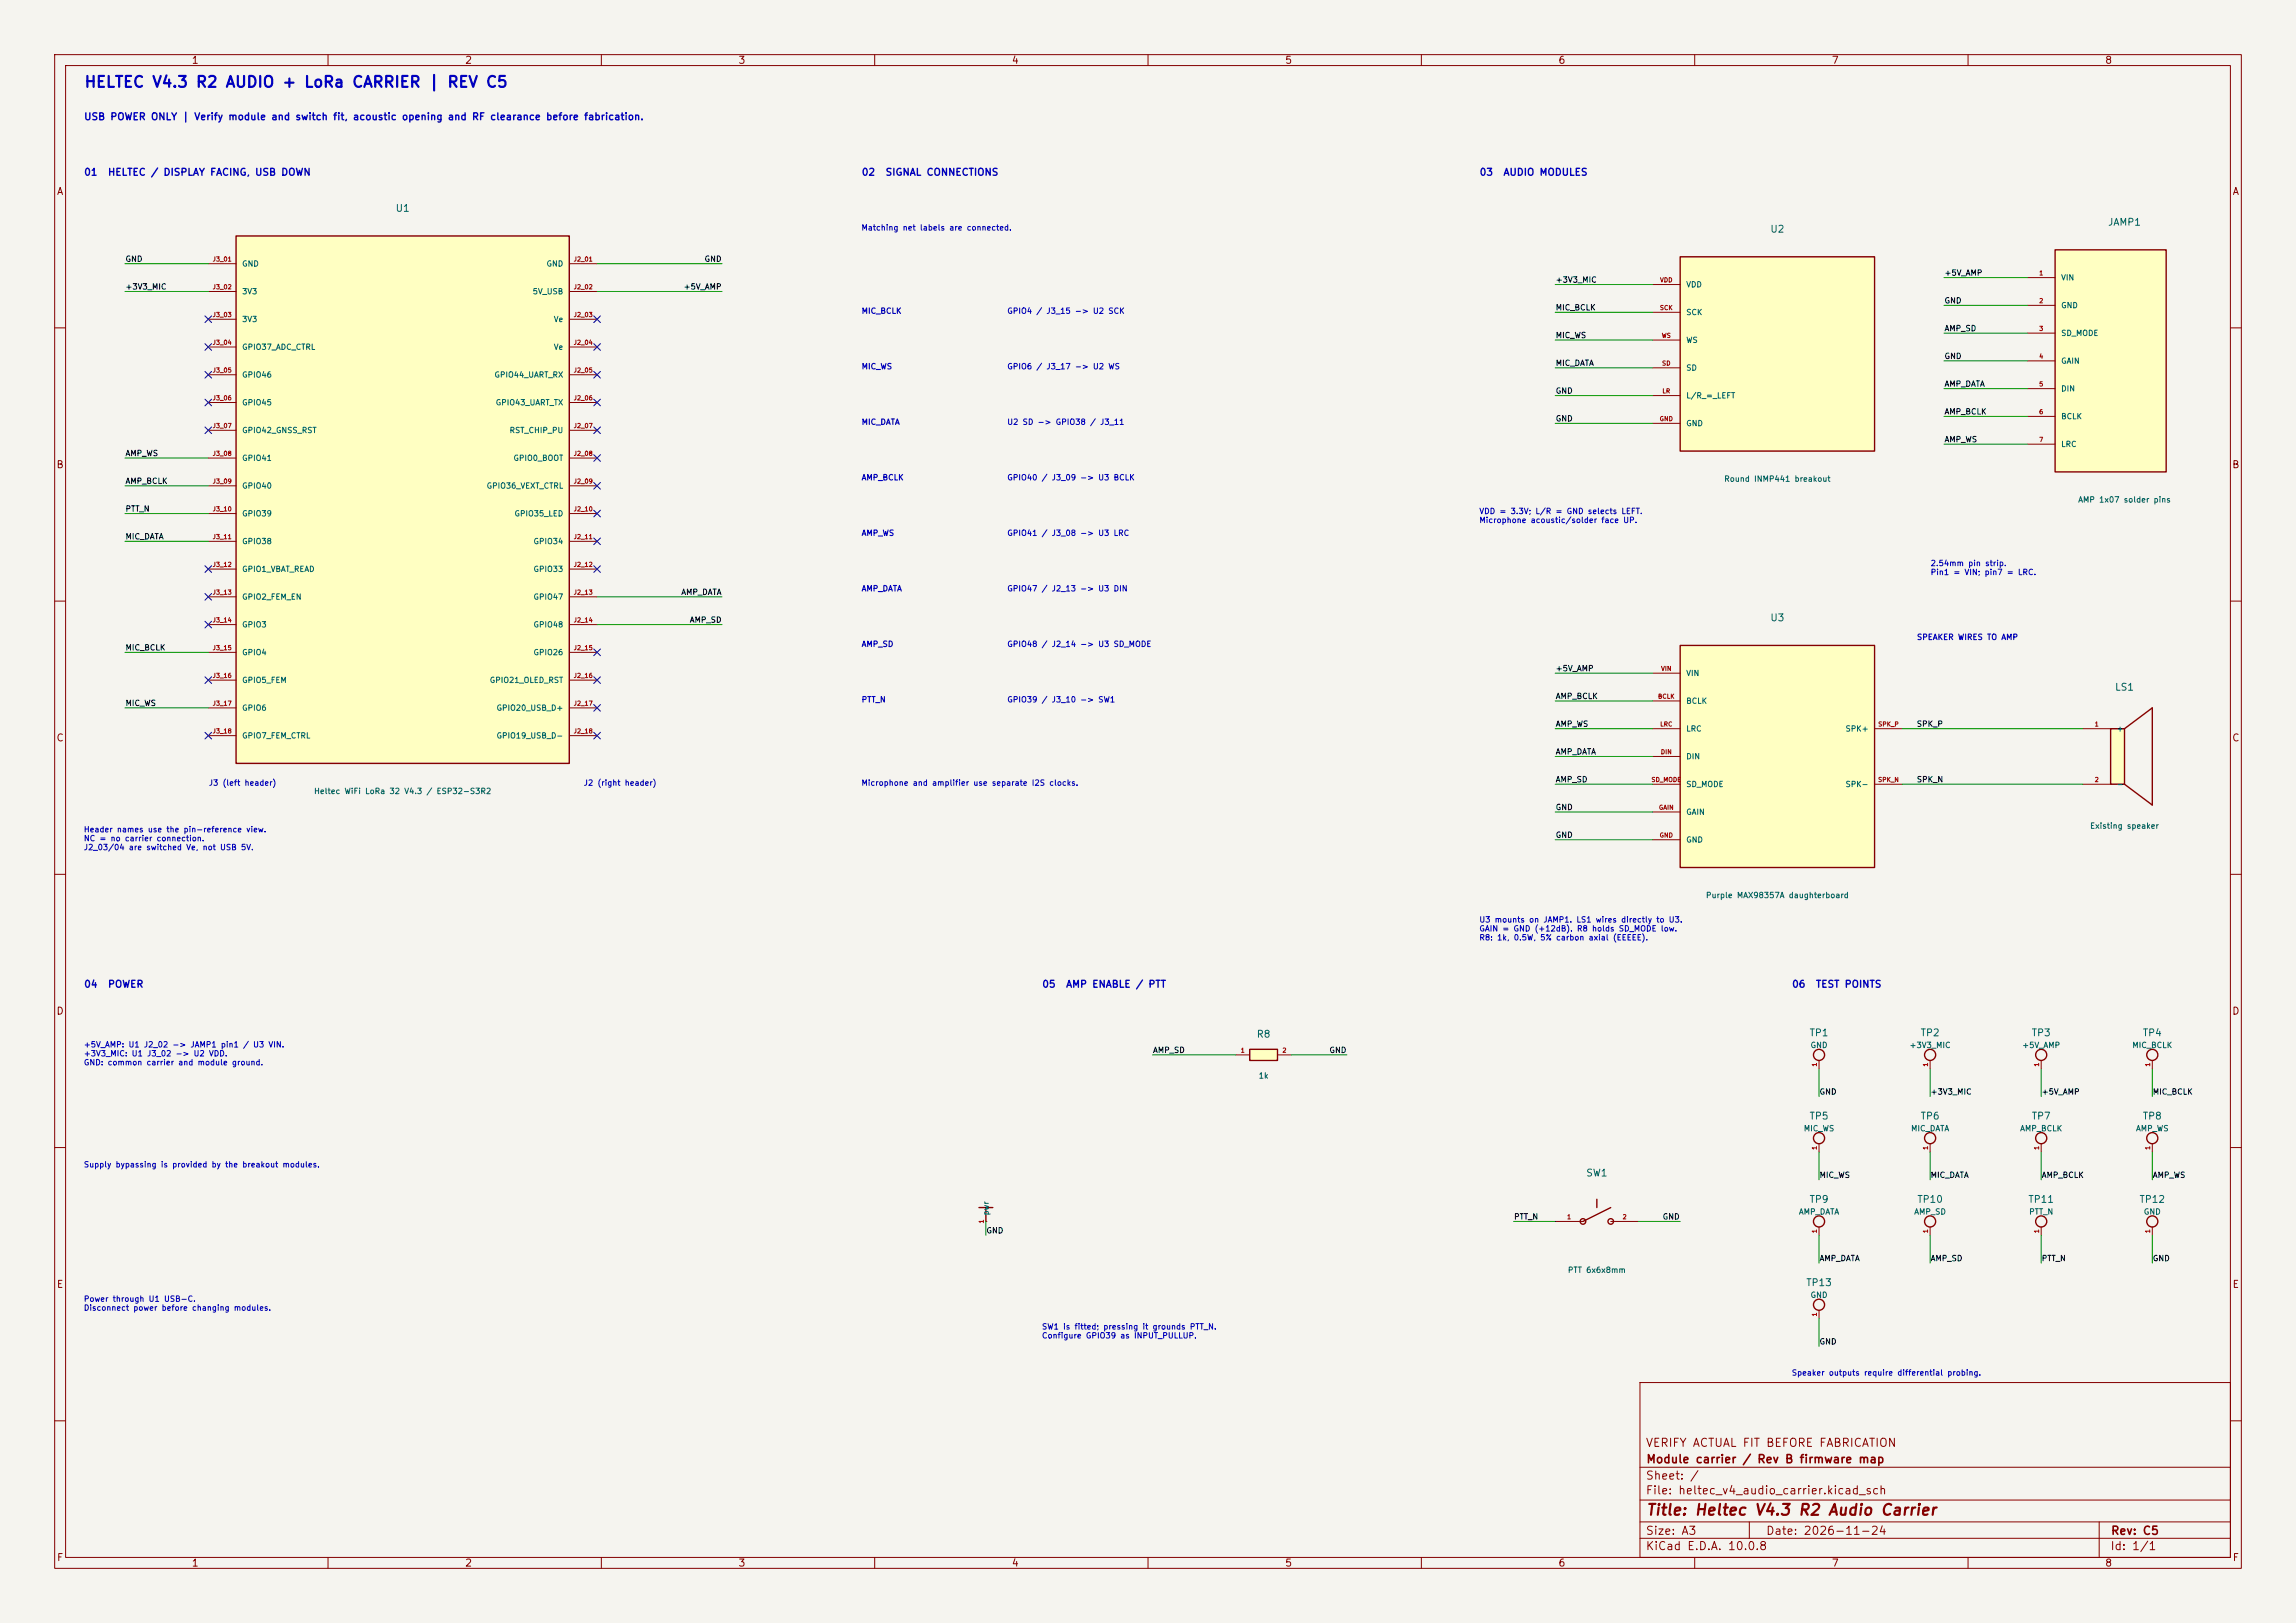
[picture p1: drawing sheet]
<svg xmlns="http://www.w3.org/2000/svg" width="420mm" height="297mm" viewBox="0 0 420 297" stroke-linecap="round" stroke-linejoin="round" font-family="sans-serif">
<defs><g id="words">
<text font-size="2" fill="#0000c2" x="15.3" y="16.5">HELTEC V4.3 R2 AUDIO + LoRa CARRIER | REV C5</text>
<text font-size="2" fill="#840000" x="301" y="277.8">Title: Heltec V4.3 R2 Audio Carrier</text>
<g font-size="1.5" fill="#840000">
<text x="300.9" y="265.1">VERIFY ACTUAL FIT BEFORE FABRICATION</text>
<text x="301" y="268.1">Module carrier / Rev B firmware map</text>
<text x="300.9" y="273.8">File: heltec_v4_audio_carrier.kicad_sch</text>
<text x="300.9" y="271.1">Sheet: /</text>
<text x="300.9" y="281.2">Size: A3</text>
<text x="322.9" y="281.2">Date: 2026-11-24</text>
<text x="386" y="281.2">Rev: C5</text>
<text x="300.9" y="284">KiCad E.D.A. 10.0.8</text>
<text x="385.9" y="284">Id: 1/1</text>
</g>
<g font-size="1.3" fill="#840000">
<text x="35" y="12">1</text>
<text x="85" y="12">2</text>
<text x="135" y="12">3</text>
<text x="185" y="12">4</text>
<text x="235" y="12">5</text>
<text x="285" y="12">6</text>
<text x="335" y="12">7</text>
<text x="385" y="12">8</text>
<text x="10.3" y="36">A</text>
<text x="408.3" y="36">A</text>
<text x="10.2" y="86">B</text>
<text x="408.2" y="86">B</text>
<text x="10.2" y="136">C</text>
<text x="408.2" y="136">C</text>
<text x="10.2" y="186">D</text>
<text x="408.2" y="186">D</text>
<text x="10.3" y="236">E</text>
<text x="408.3" y="236">E</text>
<text x="10.3" y="286">F</text>
<text x="35" y="287">1</text>
<text x="85" y="287">2</text>
<text x="135" y="287">3</text>
<text x="185" y="287">4</text>
<text x="235" y="287">5</text>
<text x="285" y="287">6</text>
<text x="335" y="287">7</text>
<text x="385" y="287">8</text>
<text x="408.3" y="286">F</text>
</g>
<g font-size="1.3" fill="#0000c2">
<text x="15.3" y="22.3">USB POWER ONLY | Verify module and switch fit, acoustic opening and RF clearance before fabrication.</text>
<text x="15.3" y="32.5">01</text>
<text x="19.6" y="32.5">HELTEC / DISPLAY FACING, USB DOWN</text>
<text x="157.5" y="32.5">02</text>
<text x="161.9" y="32.5">SIGNAL CONNECTIONS</text>
<text x="270.6" y="32.5">03</text>
<text x="274.9" y="32.5">AUDIO MODULES</text>
<text x="15.3" y="181">04</text>
<text x="19.6" y="181">POWER</text>
<text x="190.5" y="181">05</text>
<text x="194.9" y="181">AMP ENABLE / PTT</text>
<text x="327.7" y="181">06</text>
<text x="332.1" y="181">TEST POINTS</text>
</g>
<g font-size="1.3" fill="#006464">
<text x="72.3" y="39.1">U1</text>
<text x="385.5" y="41.6">JAMP1</text>
<text x="323.7" y="42.9">U2</text>
<text x="323.7" y="114">U3</text>
<text x="386.8" y="126.7">LS1</text>
<text x="229.8" y="190.2">R8</text>
<text x="330.9" y="189.9">TP1</text>
<text x="351.2" y="189.9">TP2</text>
<text x="371.5" y="189.9">TP3</text>
<text x="391.8" y="189.9">TP4</text>
<text x="330.9" y="205.2">TP5</text>
<text x="351.2" y="205.2">TP6</text>
<text x="371.5" y="205.2">TP7</text>
<text x="391.8" y="205.2">TP8</text>
<text x="290" y="215.6">SW1</text>
<text x="330.9" y="220.4">TP9</text>
<text x="350.6" y="220.4">TP10</text>
<text x="370.9" y="220.4">TP11</text>
<text x="391.2" y="220.4">TP12</text>
<text x="330.3" y="235.7">TP13</text>
</g>
<g font-size="1" fill="#0000c2">
<text x="157.5" y="42.4">Matching net labels are connected.</text>
<text x="157.5" y="57.7">MIC_BCLK</text>
<text x="184.1" y="57.7">GPIO4 / J3_15 -&gt; U2 SCK</text>
<text x="157.5" y="67.8">MIC_WS</text>
<text x="184.1" y="67.8">GPIO6 / J3_17 -&gt; U2 WS</text>
<text x="157.5" y="78">MIC_DATA</text>
<text x="184.1" y="78">U2 SD -&gt; GPIO38 / J3_11</text>
<text x="157.5" y="88.1">AMP_BCLK</text>
<text x="184.1" y="88.1">GPIO40 / J3_09 -&gt; U3 BCLK</text>
<text x="270.5" y="94.3">VDD = 3.3V; L/R = GND selects LEFT.</text>
<text x="270.5" y="96">Microphone acoustic/solder face UP.</text>
<text x="157.5" y="98.3">AMP_WS</text>
<text x="184.1" y="98.3">GPIO41 / J3_08 -&gt; U3 LRC</text>
<text x="353.1" y="103.8">2.54mm pin strip.</text>
<text x="353.1" y="105.5">Pin1 = VIN; pin7 = LRC.</text>
<text x="157.5" y="108.5">AMP_DATA</text>
<text x="184.1" y="108.5">GPIO47 / J2_13 -&gt; U3 DIN</text>
<text x="157.5" y="118.6">AMP_SD</text>
<text x="184.1" y="118.6">GPIO48 / J2_14 -&gt; U3 SD_MODE</text>
<text x="350.6" y="117.4">SPEAKER WIRES TO AMP</text>
<text x="157.5" y="128.8">PTT_N</text>
<text x="184.1" y="128.8">GPIO39 / J3_10 -&gt; SW1</text>
<text x="38.1" y="144">J3 (left header)</text>
<text x="106.7" y="144">J2 (right header)</text>
<text x="157.5" y="144">Microphone and amplifier use separate I2S clocks.</text>
<text x="15.2" y="152.6">Header names use the pin-reference view.</text>
<text x="15.2" y="154.2">NC = no carrier connection.</text>
<text x="15.2" y="155.8">J2_03/04 are switched Ve, not USB 5V.</text>
<text x="270.5" y="169.1">U3 mounts on JAMP1. LS1 wires directly to U3.</text>
<text x="270.5" y="170.7">GAIN = GND (+12dB). R8 holds SD_MODE low.</text>
<text x="270.5" y="172.3">R8: 1k, 0.5W, 5% carbon axial (EEEEE).</text>
<text x="15.2" y="191.9">+5V_AMP: U1 J2_02 -&gt; JAMP1 pin1 / U3 VIN.</text>
<text x="15.2" y="193.6">+3V3_MIC: U1 J3_02 -&gt; U2 VDD.</text>
<text x="15.2" y="195.2">GND: common carrier and module ground.</text>
<text x="15.2" y="213.9">Supply bypassing is provided by the breakout modules.</text>
<text x="15.2" y="238.5">Power through U1 USB-C.</text>
<text x="15.2" y="240.1">Disconnect power before changing modules.</text>
<text x="190.5" y="243.5">SW1 is fitted; pressing it grounds PTT_N.</text>
<text x="190.5" y="245.2">Configure GPIO39 as INPUT_PULLUP.</text>
<text x="327.7" y="252">Speaker outputs require differential probing.</text>
</g>
<g font-size="1" fill="#0f0f0f">
<text x="22.9" y="48.2">GND</text>
<text x="22.9" y="53.2">+3V3_MIC</text>
<text x="125" y="53.2">+5V_AMP</text>
<text x="128.8" y="48.2">GND</text>
<text x="284.5" y="52">+3V3_MIC</text>
<text x="355.6" y="50.7">+5V_AMP</text>
<text x="284.5" y="57">MIC_BCLK</text>
<text x="355.6" y="55.8">GND</text>
<text x="284.5" y="62.1">MIC_WS</text>
<text x="355.6" y="60.9">AMP_SD</text>
<text x="355.6" y="65.9">GND</text>
<text x="284.5" y="67.2">MIC_DATA</text>
<text x="355.6" y="71">AMP_DATA</text>
<text x="284.5" y="72.3">GND</text>
<text x="284.5" y="77.4">GND</text>
<text x="355.6" y="76.1">AMP_BCLK</text>
<text x="22.9" y="83.7">AMP_WS</text>
<text x="355.6" y="81.2">AMP_WS</text>
<text x="22.9" y="88.8">AMP_BCLK</text>
<text x="22.9" y="93.9">PTT_N</text>
<text x="22.9" y="99">MIC_DATA</text>
<text x="124.5" y="109.1">AMP_DATA</text>
<text x="22.9" y="119.3">MIC_BCLK</text>
<text x="126.1" y="114.2">AMP_SD</text>
<text x="284.5" y="123.1">+5V_AMP</text>
<text x="22.9" y="129.4">MIC_WS</text>
<text x="284.5" y="128.2">AMP_BCLK</text>
<text x="284.5" y="133.2">AMP_WS</text>
<text x="350.5" y="133.2">SPK_P</text>
<text x="284.5" y="138.3">AMP_DATA</text>
<text x="284.5" y="143.4">AMP_SD</text>
<text x="350.5" y="143.4">SPK_N</text>
<text x="284.5" y="148.5">GND</text>
<text x="284.5" y="153.6">GND</text>
<text x="210.8" y="192.9">AMP_SD</text>
<text x="243.1" y="192.9">GND</text>
<text x="332.7" y="200.6">GND</text>
<text x="353.1" y="200.6">+3V3_MIC</text>
<text x="373.4" y="200.6">+5V_AMP</text>
<text x="393.7" y="200.6">MIC_BCLK</text>
<text x="332.7" y="215.8">MIC_WS</text>
<text x="353.1" y="215.8">MIC_DATA</text>
<text x="373.4" y="215.8">AMP_BCLK</text>
<text x="393.7" y="215.8">AMP_WS</text>
<text x="180.3" y="226">GND</text>
<text x="276.9" y="223.4">PTT_N</text>
<text x="304" y="223.4">GND</text>
<text x="332.7" y="231">AMP_DATA</text>
<text x="353.1" y="231">AMP_SD</text>
<text x="373.4" y="231">PTT_N</text>
<text x="393.7" y="231">GND</text>
<text x="332.7" y="246.3">GND</text>
</g>
<g font-size="1" fill="#006464">
<text x="44.2" y="49">GND</text>
<text x="99.9" y="49">GND</text>
<text x="308.4" y="52.8">VDD</text>
<text x="376.9" y="51.6">VIN</text>
<text x="44.2" y="54.1">3V3</text>
<text x="44.2" y="59.2">3V3</text>
<text x="97.4" y="54.1">5V_USB</text>
<text x="101.2" y="59.2">Ve</text>
<text x="308.4" y="57.9">SCK</text>
<text x="376.9" y="56.6">GND</text>
<text x="44.2" y="64.3">GPIO37_ADC_CTRL</text>
<text x="101.2" y="64.3">Ve</text>
<text x="308.4" y="63">WS</text>
<text x="376.9" y="61.7">SD_MODE</text>
<text x="44.2" y="69.3">GPIO46</text>
<text x="90.4" y="69.3">GPIO44_UART_RX</text>
<text x="308.4" y="68.1">SD</text>
<text x="376.9" y="66.8">GAIN</text>
<text x="376.9" y="71.9">DIN</text>
<text x="44.2" y="74.4">GPIO45</text>
<text x="90.6" y="74.4">GPIO43_UART_TX</text>
<text x="308.4" y="73.1">L/R_=_LEFT</text>
<text x="376.9" y="77">BCLK</text>
<text x="44.2" y="79.5">GPIO42_GNSS_RST</text>
<text x="93.1" y="79.5">RST_CHIP_PU</text>
<text x="308.4" y="78.2">GND</text>
<text x="376.9" y="82">LRC</text>
<text x="44.2" y="84.6">GPIO41</text>
<text x="44.2" y="89.7">GPIO40</text>
<text x="88.9" y="89.7">GPIO36_VEXT_CTRL</text>
<text x="93.8" y="84.6">GPIO0_BOOT</text>
<text x="315.3" y="88.4">Round INMP441 breakout</text>
<text x="44.2" y="94.7">GPIO39</text>
<text x="94" y="94.7">GPIO35_LED</text>
<text x="380.1" y="92.2">AMP 1x07 solder pins</text>
<text x="44.2" y="99.8">GPIO38</text>
<text x="97.5" y="99.8">GPIO34</text>
<text x="44.2" y="104.9">GPIO1_VBAT_READ</text>
<text x="97.5" y="104.9">GPIO33</text>
<text x="44.2" y="110">GPIO2_FEM_EN</text>
<text x="97.5" y="110">GPIO47</text>
<text x="44.2" y="115.1">GPIO3</text>
<text x="97.5" y="115.1">GPIO48</text>
<text x="44.2" y="120.1">GPIO4</text>
<text x="44.2" y="125.2">GPIO5_FEM</text>
<text x="89.5" y="125.2">GPIO21_OLED_RST</text>
<text x="97.5" y="120.1">GPIO26</text>
<text x="308.4" y="123.9">VIN</text>
<text x="44.2" y="130.3">GPIO6</text>
<text x="90.7" y="130.3">GPIO20_USB_D+</text>
<text x="308.4" y="129">BCLK</text>
<text x="44.2" y="135.4">GPIO7_FEM_CTRL</text>
<text x="90.7" y="135.4">GPIO19_USB_D-</text>
<text x="308.4" y="134.1">LRC</text>
<text x="337.5" y="134.1">SPK+</text>
<text x="387.1" y="134.1">+</text>
<text x="308.4" y="139.2">DIN</text>
<text x="57.4" y="145.5">Heltec WiFi LoRa 32 V4.3 / ESP32-S3R2</text>
<text x="308.4" y="149.3">GAIN</text>
<text x="308.4" y="144.3">SD_MODE</text>
<text x="337.5" y="144.3">SPK-</text>
<text x="387.1" y="144.3">-</text>
<text x="308.4" y="154.4">GND</text>
<text x="382.2" y="151.9">Existing speaker</text>
<text x="312" y="164.6">Purple MAX98357A daughterboard</text>
<text x="230.1" y="197.6">1k</text>
<text x="331.1" y="192">GND</text>
<text x="349.2" y="192">+3V3_MIC</text>
<text x="369.8" y="192">+5V_AMP</text>
<text x="389.9" y="192">MIC_BCLK</text>
<text x="329.9" y="207.3">MIC_WS</text>
<text x="349.5" y="207.3">MIC_DATA</text>
<text x="369.4" y="207.3">AMP_BCLK</text>
<text x="390.6" y="207.3">AMP_WS</text>
<text x="181.1" y="222.5" transform="rotate(-90 181.1 222.5)">pwr</text>
<text x="329" y="222.5">AMP_DATA</text>
<text x="350.1" y="222.5">AMP_SD</text>
<text x="371.1" y="222.5">PTT_N</text>
<text x="392.1" y="222.5">GND</text>
<text x="286.7" y="233.2">PTT 6x6x8mm</text>
<text x="331.1" y="237.8">GND</text>
</g>
<g font-size=".8" fill="#a90000">
<text x="38.8" y="48">J3_01</text>
<text x="38.8" y="53.1">J3_02</text>
<text x="104.8" y="48">J2_01</text>
<text x="104.8" y="53.1">J2_02</text>
<text x="303.6" y="51.9">VDD</text>
<text x="372.9" y="50.6">1</text>
<text x="38.8" y="58.2">J3_03</text>
<text x="104.8" y="58.2">J2_03</text>
<text x="303.5" y="56.9">SCK</text>
<text x="372.9" y="55.7">2</text>
<text x="38.8" y="63.3">J3_04</text>
<text x="104.8" y="63.3">J2_04</text>
<text x="303.9" y="62">WS</text>
<text x="372.9" y="60.7">3</text>
<text x="372.9" y="65.8">4</text>
<text x="38.8" y="68.4">J3_05</text>
<text x="104.8" y="68.4">J2_05</text>
<text x="303.9" y="67.1">SD</text>
<text x="372.9" y="70.9">5</text>
<text x="38.8" y="73.4">J3_06</text>
<text x="104.8" y="73.4">J2_06</text>
<text x="303.5" y="77.3">GND</text>
<text x="304" y="72.2">LR</text>
<text x="372.9" y="76">6</text>
<text x="38.8" y="78.5">J3_07</text>
<text x="38.8" y="83.6">J3_08</text>
<text x="104.8" y="78.5">J2_07</text>
<text x="104.8" y="83.6">J2_08</text>
<text x="372.9" y="81.1">7</text>
<text x="38.8" y="88.7">J3_09</text>
<text x="104.8" y="88.7">J2_09</text>
<text x="38.8" y="93.8">J3_10</text>
<text x="104.8" y="93.8">J2_10</text>
<text x="38.8" y="98.8">J3_11</text>
<text x="104.8" y="98.8">J2_11</text>
<text x="38.8" y="103.9">J3_12</text>
<text x="104.8" y="103.9">J2_12</text>
<text x="38.8" y="109">J3_13</text>
<text x="104.8" y="109">J2_13</text>
<text x="38.8" y="114.1">J3_14</text>
<text x="38.8" y="119.2">J3_15</text>
<text x="104.8" y="114.1">J2_14</text>
<text x="104.8" y="119.2">J2_15</text>
<text x="38.8" y="124.2">J3_16</text>
<text x="104.8" y="124.2">J2_16</text>
<text x="303.8" y="123">VIN</text>
<text x="38.8" y="129.3">J3_17</text>
<text x="104.8" y="129.3">J2_17</text>
<text x="303.2" y="128.1">BCLK</text>
<text x="38.8" y="134.4">J3_18</text>
<text x="104.8" y="134.4">J2_18</text>
<text x="303.6" y="133.1">LRC</text>
<text x="343.5" y="133.1">SPK_P</text>
<text x="383.1" y="133.1">1</text>
<text x="302" y="143.3">SD_MODE</text>
<text x="303.7" y="138.2">DIN</text>
<text x="343.5" y="143.3">SPK_N</text>
<text x="383.1" y="143.3">2</text>
<text x="303.4" y="148.4">GAIN</text>
<text x="303.5" y="153.5">GND</text>
<text x="226.9" y="192.8">1</text>
<text x="234.5" y="192.8">2</text>
<text x="332.5" y="195.3" transform="rotate(-90 332.5 195.3)">1</text>
<text x="352.8" y="195.3" transform="rotate(-90 352.8 195.3)">1</text>
<text x="373.2" y="195.3" transform="rotate(-90 373.2 195.3)">1</text>
<text x="393.5" y="195.3" transform="rotate(-90 393.5 195.3)">1</text>
<text x="332.5" y="210.5" transform="rotate(-90 332.5 210.5)">1</text>
<text x="352.8" y="210.5" transform="rotate(-90 352.8 210.5)">1</text>
<text x="373.2" y="210.5" transform="rotate(-90 373.2 210.5)">1</text>
<text x="393.5" y="210.5" transform="rotate(-90 393.5 210.5)">1</text>
<text x="180.1" y="224" transform="rotate(-90 180.1 224)">1</text>
<text x="286.6" y="223.3">1</text>
<text x="296.7" y="223.3">2</text>
<text x="332.5" y="225.8" transform="rotate(-90 332.5 225.8)">1</text>
<text x="352.8" y="225.8" transform="rotate(-90 352.8 225.8)">1</text>
<text x="373.2" y="225.8" transform="rotate(-90 373.2 225.8)">1</text>
<text x="393.5" y="225.8" transform="rotate(-90 393.5 225.8)">1</text>
<text x="332.5" y="241" transform="rotate(-90 332.5 241)">1</text>
</g>
</g></defs>
<path d="M0 0h420v297h-420z" fill="#f5f4ef" stroke="#f5f4ef" stroke-width=".18"/>
<g fill="none" stroke="#840000" stroke-width=".18">
<path d="M10 10h400v277h-400zM12 12h396v273h-396zM60 10v2M110 10v2M160 10v2M210 10v2M260 10v2M310 10v2M360 10v2M10 60h2M408 60h2M10 110h2"/>
<path d="M408 110h2M10 160h2M408 160h2M10 210h2M408 210h2M300 253h108v32h-108zM10 260h2M300 278.5h108M300 274.5h108M300 268.5h108M320 278.5v3M384 278.5v6.5"/>
<path d="M408 260h2M60 285v2M110 285v2M160 285v2M210 285v2M260 285v2M300 281.5h108M310 285v2M360 285v2"/>
</g>
<path d="M307.3 118.1h35.6v40.7h-35.6z" fill="#ffffc2"/>
<g fill="none" stroke="#840000" stroke-width=".25">
<path d="M307.3 118.1h35.6v40.7h-35.6z"/>
<circle cx="373.4" cy="193" r="1.02"/>
<circle cx="373.4" cy="208.3" r="1.02"/>
<circle cx="393.7" cy="208.3" r="1.02"/>
</g>
<path d="M302.3 128.3h5M302.3 138.4h5M302.3 133.4h5M302.3 123.2h5M342.9 133.4h5.1M302.3 148.6h5M302.3 153.7h5M302.3 143.5h5M342.9 143.5h5.1M373.4 194.1v1.5M373.4 209.3v1.5M393.7 209.3v1.5" fill="none" stroke="#840000" stroke-width=".18"/>
<path d="M228.6 192h5.1v2.1h-5.1z" fill="#ffffc2"/>
<path d="M228.6 192h5.1v2.1h-5.1z" fill="none" stroke="#840000" stroke-width=".25"/>
<path d="M226.1 193h2.5M233.7 193h2.5" fill="none" stroke="#840000" stroke-width=".18"/>
<path d="M375.9 45.7h20.3v40.7h-20.3z" fill="#ffffc2"/>
<g fill="none" stroke="#840000" stroke-width=".25">
<path d="M375.9 45.7h20.3v40.7h-20.3z"/>
<circle cx="353.1" cy="193" r="1.02"/>
</g>
<path d="M370.8 50.8h5.1M370.8 55.9h5.1M370.8 61h5.1M370.8 66h5.1M370.8 71.1h5.1M370.8 76.2h5.1M370.8 81.3h5.1M353.1 194.1v1.5" fill="none" stroke="#840000" stroke-width=".18"/>
<path d="M307.3 47h35.6v35.6h-35.6z" fill="#ffffc2"/>
<g fill="none" stroke="#840000" stroke-width=".25">
<path d="M307.3 47h35.6v35.6h-35.6zM179.1 221h2.5M180.3 221v2.5"/>
<circle cx="353.1" cy="208.3" r="1.02"/>
<circle cx="373.4" cy="223.5" r="1.02"/>
</g>
<path d="M302.3 57.2h5M302.3 52.1h5M302.3 77.5h5M302.3 72.4h5M302.3 67.3h5M302.3 62.2h5M353.1 209.3v1.5M180.3 223.5h.1M373.4 224.5v1.6" fill="none" stroke="#840000" stroke-width=".18"/>
<path d="M386.1 133.4h2.5v10.1h-2.5z" fill="#ffffc2"/>
<g fill="none" stroke="#840000" stroke-width=".25">
<path d="M386.1 133.4h2.5v10.1h-2.5zM388.6 133.4l5.1-3.9v17.8l-5.1-3.8M292.1 219.5v1.5M294.6 221l-5 2.5"/>
<circle cx="332.7" cy="193" r="1.02"/>
<circle cx="393.7" cy="193" r="1.02"/>
<circle cx="332.7" cy="208.3" r="1.02"/>
<circle cx="289.6" cy="223.5" r=".51"/>
<circle cx="294.6" cy="223.5" r=".51"/>
<circle cx="332.7" cy="223.5" r="1.02"/>
<circle cx="332.7" cy="238.8" r="1.02"/>
<circle cx="353.1" cy="223.5" r="1.02"/>
</g>
<path d="M381 133.4h5.1M381 143.5h5.1M332.7 194.1v1.5M393.7 194.1v1.5M332.7 209.3v1.5M284.5 223.5h5.1M294.6 223.5h5.1M332.7 224.5v1.6M332.7 239.8v1.5M353.1 224.5v1.6" fill="none" stroke="#840000" stroke-width=".18"/>
<path d="M43.2 43.2h60.9v96.5h-60.9z" fill="#ffffc2"/>
<g fill="none" stroke="#840000" stroke-width=".25">
<path d="M43.2 43.2h60.9v96.5h-60.9z"/>
<circle cx="393.7" cy="223.5" r="1.02"/>
</g>
<g fill="none" stroke="#840000" stroke-width=".18">
<path d="M38.1 48.3h5.1M38.1 53.3h5.1M38.1 58.4h5.1M104.1 48.3h5.1M104.1 53.3h5.1M104.1 58.4h5.1M38.1 63.5h5.1M38.1 68.6h5.1M38.1 73.7h5.1M38.1 78.7h5.1M104.1 63.5h5.1M104.1 68.6h5.1"/>
<path d="M104.1 73.7h5.1M104.1 78.7h5.1M38.1 83.8h5.1M38.1 88.9h5.1M38.1 94h5.1M38.1 99.1h5.1M104.1 83.8h5.1M104.1 88.9h5.1M104.1 94h5.1M104.1 99.1h5.1M38.1 104.1h5.1M38.1 109.2h5.1"/>
<path d="M38.1 114.3h5.1M38.1 119.4h5.1M104.1 104.1h5.1M104.1 109.2h5.1M104.1 114.3h5.1M104.1 119.4h5.1M38.1 124.5h5.1M38.1 129.5h5.1M38.1 134.6h5.1M104.1 124.5h5.1M104.1 129.5h5.1M104.1 134.6h5.1"/>
<path d="M393.7 224.5v1.6"/>
</g>
<g fill="none" stroke="#009600" stroke-width=".18">
<path d="M22.9 48.3h15.2M22.9 53.3h15.2M109.2 48.3h22.9M109.2 53.3h22.9M284.5 52.1h17.8M284.5 57.2h17.8M355.6 50.8h15.2M355.6 55.9h15.2M284.5 67.3h17.8M284.5 72.4h17.8M284.5 77.5h17.8M284.5 62.2h17.8"/>
<path d="M355.6 61h15.2M355.6 76.2h15.2M355.6 66h15.2M355.6 71.1h15.2M22.9 83.8h15.2M22.9 88.9h15.2M22.9 94h15.2M22.9 99.1h15.2M355.6 81.3h15.2M22.9 119.4h15.2M109.2 109.2h22.9M109.2 114.3h22.9"/>
<path d="M22.9 129.5h15.2M284.5 138.4h17.8M284.5 123.2h17.8M284.5 128.3h17.8M284.5 133.4h17.8M348 133.4h33M284.5 153.7h17.8M284.5 143.5h17.8M284.5 148.6h17.8M348 143.5h33M210.8 193h15.3M236.2 193h10.2"/>
<path d="M332.7 195.6v5.1M353.1 195.6v5.1M373.4 195.6v5.1M393.7 195.6v5.1M332.7 210.8v5.1M353.1 210.8v5.1M373.4 210.8v5.1M393.7 210.8v5.1M180.3 223.5v2.6M276.9 223.5h7.6M299.7 223.5h7.6M332.7 226.1v5"/>
<path d="M353.1 226.1v5M373.4 226.1v5M393.7 226.1v5M332.7 241.3v5.1"/>
</g>
<g fill="none" stroke="#000084" stroke-width=".18">
<path d="M37.5 57.8l1.2 1.2M38.7 57.8l-1.2 1.2M108.6 57.8l1.2 1.2M109.8 57.8l-1.2 1.2M37.5 62.9l1.2 1.2M37.5 68l1.2 1.2M37.5 73.1l1.2 1.2M37.5 78.1l1.2 1.2M38.7 62.9l-1.2 1.2M38.7 68l-1.2 1.2M38.7 73.1l-1.2 1.2M38.7 78.1l-1.2 1.2"/>
<path d="M108.6 78.1l1.2 1.2M108.6 62.9l1.2 1.2M108.6 68l1.2 1.2M108.6 73.1l1.2 1.2M109.8 78.1l-1.2 1.2M109.8 62.9l-1.2 1.2M109.8 68l-1.2 1.2M109.8 73.1l-1.2 1.2M108.6 83.2l1.2 1.2M108.6 88.3l1.2 1.2M108.6 98.5l1.2 1.2M108.6 93.4l1.2 1.2"/>
<path d="M109.8 83.2l-1.2 1.2M109.8 88.3l-1.2 1.2M109.8 98.5l-1.2 1.2M109.8 93.4l-1.2 1.2M37.5 108.6l1.2 1.2M37.5 103.5l1.2 1.2M37.5 113.7l1.2 1.2M38.7 108.6l-1.2 1.2M38.7 103.5l-1.2 1.2M38.7 113.7l-1.2 1.2M108.6 118.8l1.2 1.2M108.6 103.5l1.2 1.2"/>
<path d="M109.8 118.8l-1.2 1.2M109.8 103.5l-1.2 1.2M37.5 123.9l1.2 1.2M37.5 134l1.2 1.2M38.7 123.9l-1.2 1.2M38.7 134l-1.2 1.2M108.6 123.9l1.2 1.2M108.6 128.9l1.2 1.2M108.6 134l1.2 1.2M109.8 123.9l-1.2 1.2M109.8 128.9l-1.2 1.2M109.8 134l-1.2 1.2"/>
</g>
<use href="#words"/>
</svg>
